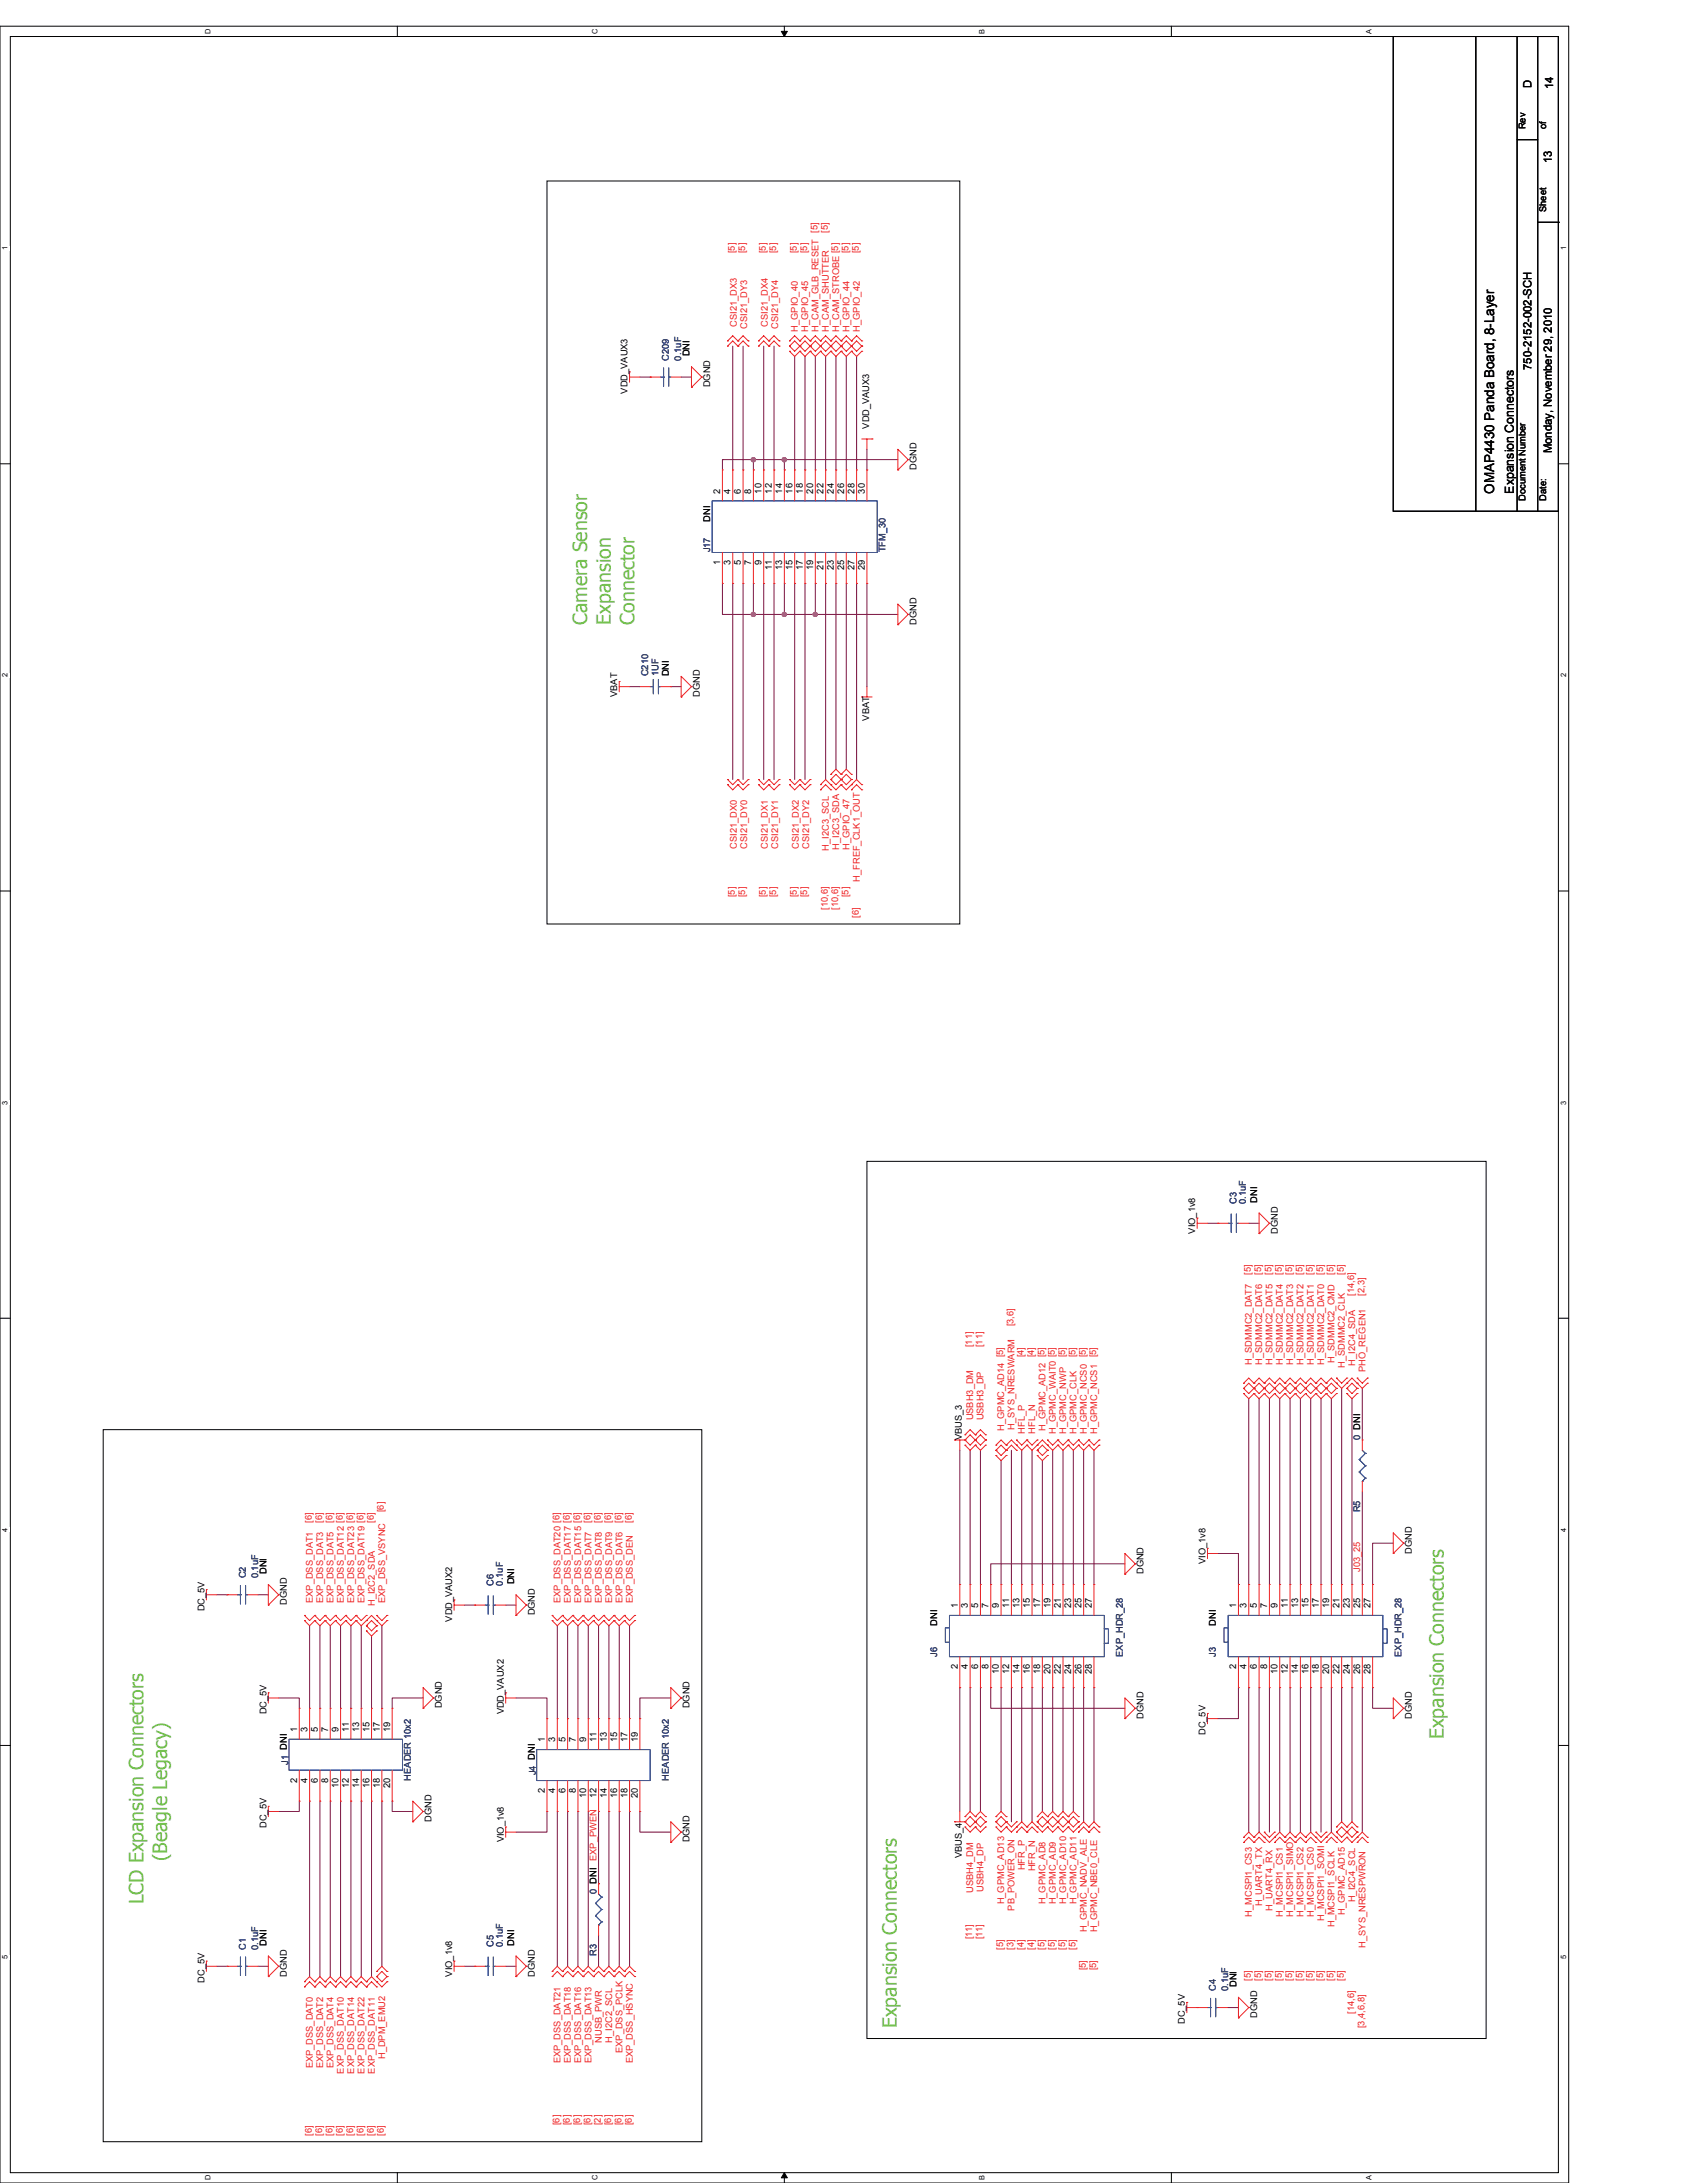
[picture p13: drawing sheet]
<svg xmlns="http://www.w3.org/2000/svg" width="216mm" height="279mm" viewBox="0 0 216 279" stroke-linecap="round" stroke-linejoin="round" font-family="sans-serif">
<defs><g id="words">
<g font-size="2.5" fill="#6cbd45">
<text x="75.2" y="80" transform="rotate(-90 75.2 80)">Camera Sensor</text>
<text x="78.2" y="80" transform="rotate(-90 78.2 80)">Expansion</text>
<text x="81.2" y="80" transform="rotate(-90 81.2 80)">Connector</text>
<text x="184.8" y="222.6" transform="rotate(-90 184.8 222.6)">Expansion Connectors</text>
<text x="21.4" y="238.2" transform="rotate(-90 21.4 238.2)">(Beagle Legacy)</text>
<text x="18.4" y="243.7" transform="rotate(-90 18.4 243.7)">LCD Expansion Connectors</text>
<text x="114.8" y="259.6" transform="rotate(-90 114.8 259.6)">Expansion Connectors</text>
</g>
<text font-size="1.7" x="191.2" y="63.2" transform="rotate(-90 191.2 63.2)">OMAP4430 Panda Board, 8-Layer</text>
<text font-size="1.6" x="193.7" y="63.2" transform="rotate(-90 193.7 63.2)">Expansion Connectors</text>
<g font-size="1.4">
<text x="196" y="11.3" transform="rotate(-90 196 11.3)">D</text>
<text x="198.8" y="11.4" transform="rotate(-90 198.8 11.4)">14</text>
<text x="198.6" y="20.9" transform="rotate(-90 198.6 20.9)">13</text>
<text x="196" y="47.3" transform="rotate(-90 196 47.3)">750-2152-002-SCH</text>
<text x="198.6" y="58" transform="rotate(-90 198.6 58)">Monday, November 29, 2010</text>
</g>
<g font-size="1.2">
<text x="195.2" y="16.6" transform="rotate(-90 195.2 16.6)">Rev</text>
<text x="197.9" y="16.6" transform="rotate(-90 197.9 16.6)">of</text>
<text x="197.9" y="27.1" transform="rotate(-90 197.9 27.1)">Sheet</text>
<text x="88.2" y="45.6" transform="rotate(-90 88.2 45.6)">DNI</text>
<text x="80.3" y="50.4" transform="rotate(-90 80.3 50.4)">VDD_VAUX3</text>
<text x="90.9" y="49.6" transform="rotate(-90 90.9 49.6)">DGND</text>
<text x="111.2" y="54.9" transform="rotate(-90 111.2 54.9)">VDD_VAUX3</text>
<text x="92.2" y="63.2" transform="rotate(-90 92.2 63.2)">2</text>
<text x="93.5" y="63.2" transform="rotate(-90 93.5 63.2)">4</text>
<text x="94.8" y="63.2" transform="rotate(-90 94.8 63.2)">6</text>
<text x="96.1" y="63.2" transform="rotate(-90 96.1 63.2)">8</text>
<text x="97.5" y="63.2" transform="rotate(-90 97.5 63.2)">10</text>
<text x="98.8" y="63.2" transform="rotate(-90 98.8 63.2)">12</text>
<text x="100.1" y="63.2" transform="rotate(-90 100.1 63.2)">14</text>
<text x="101.4" y="63.2" transform="rotate(-90 101.4 63.2)">16</text>
<text x="102.7" y="63.2" transform="rotate(-90 102.7 63.2)">18</text>
<text x="104.1" y="63.2" transform="rotate(-90 104.1 63.2)">20</text>
<text x="105.4" y="63.2" transform="rotate(-90 105.4 63.2)">22</text>
<text x="106.7" y="63.2" transform="rotate(-90 106.7 63.2)">24</text>
<text x="108" y="63.2" transform="rotate(-90 108 63.2)">26</text>
<text x="109.4" y="63.2" transform="rotate(-90 109.4 63.2)">28</text>
<text x="110.7" y="63.2" transform="rotate(-90 110.7 63.2)">30</text>
<text x="117.3" y="60.1" transform="rotate(-90 117.3 60.1)">DGND</text>
<text x="195.2" y="64.1" transform="rotate(-90 195.2 64.1)">Document Number</text>
<text x="197.9" y="64.1" transform="rotate(-90 197.9 64.1)">Date:</text>
<text x="90.9" y="66.8" transform="rotate(-90 90.9 66.8)">DNI</text>
<text x="92.2" y="72.3" transform="rotate(-90 92.2 72.3)">1</text>
<text x="93.5" y="72.3" transform="rotate(-90 93.5 72.3)">3</text>
<text x="94.8" y="72.3" transform="rotate(-90 94.8 72.3)">5</text>
<text x="96.1" y="72.3" transform="rotate(-90 96.1 72.3)">7</text>
<text x="97.5" y="72.3" transform="rotate(-90 97.5 72.3)">9</text>
<text x="98.8" y="73" transform="rotate(-90 98.8 73)">11</text>
<text x="100.1" y="73" transform="rotate(-90 100.1 73)">13</text>
<text x="101.4" y="73" transform="rotate(-90 101.4 73)">15</text>
<text x="102.7" y="73" transform="rotate(-90 102.7 73)">17</text>
<text x="104.1" y="73" transform="rotate(-90 104.1 73)">19</text>
<text x="105.4" y="73" transform="rotate(-90 105.4 73)">21</text>
<text x="106.7" y="73" transform="rotate(-90 106.7 73)">23</text>
<text x="108" y="73" transform="rotate(-90 108 73)">25</text>
<text x="109.4" y="73" transform="rotate(-90 109.4 73)">27</text>
<text x="110.7" y="73" transform="rotate(-90 110.7 73)">29</text>
<text x="117.3" y="80" transform="rotate(-90 117.3 80)">DGND</text>
<text x="79" y="89.2" transform="rotate(-90 79 89.2)">VBAT</text>
<text x="85.6" y="86.6" transform="rotate(-90 85.6 86.6)">DNI</text>
<text x="89.6" y="89.2" transform="rotate(-90 89.6 89.2)">DGND</text>
<text x="111.2" y="92.2" transform="rotate(-90 111.2 92.2)">VBAT</text>
<text x="160.9" y="153.9" transform="rotate(-90 160.9 153.9)">DNI</text>
<text x="153" y="157.9" transform="rotate(-90 153 157.9)">VIO_1v8</text>
<text x="163.5" y="157.9" transform="rotate(-90 163.5 157.9)">DGND</text>
<text x="123.1" y="184.3" transform="rotate(-90 123.1 184.3)">VBUS_3</text>
<text x="34.1" y="201.5" transform="rotate(-90 34.1 201.5)">DNI</text>
<text x="65.8" y="202.8" transform="rotate(-90 65.8 202.8)">DNI</text>
<text x="146.4" y="201.5" transform="rotate(-90 146.4 201.5)">DGND</text>
<text x="154.3" y="200.2" transform="rotate(-90 154.3 200.2)">VIO_1v8</text>
<text x="180.7" y="198.8" transform="rotate(-90 180.7 198.8)">DGND</text>
<text x="26.2" y="206.2" transform="rotate(-90 26.2 206.2)">DC_5V</text>
<text x="36.7" y="205.4" transform="rotate(-90 36.7 205.4)">DGND</text>
<text x="57.9" y="207.5" transform="rotate(-90 57.9 207.5)">VDD_VAUX2</text>
<text x="68.4" y="206.8" transform="rotate(-90 68.4 206.8)">DGND</text>
<text x="119.9" y="208.1" transform="rotate(-90 119.9 208.1)">DNI</text>
<text x="122.6" y="205.8" transform="rotate(-90 122.6 205.8)">1</text>
<text x="123.9" y="205.8" transform="rotate(-90 123.9 205.8)">3</text>
<text x="125.2" y="205.8" transform="rotate(-90 125.2 205.8)">5</text>
<text x="126.5" y="205.8" transform="rotate(-90 126.5 205.8)">7</text>
<text x="127.8" y="205.8" transform="rotate(-90 127.8 205.8)">9</text>
<text x="129.2" y="205.8" transform="rotate(-90 129.2 205.8)">11</text>
<text x="130.5" y="205.8" transform="rotate(-90 130.5 205.8)">13</text>
<text x="131.8" y="205.8" transform="rotate(-90 131.8 205.8)">15</text>
<text x="133.1" y="205.8" transform="rotate(-90 133.1 205.8)">17</text>
<text x="134.4" y="205.8" transform="rotate(-90 134.4 205.8)">19</text>
<text x="135.8" y="205.8" transform="rotate(-90 135.8 205.8)">21</text>
<text x="137.1" y="205.8" transform="rotate(-90 137.1 205.8)">23</text>
<text x="138.4" y="205.8" transform="rotate(-90 138.4 205.8)">25</text>
<text x="139.7" y="205.8" transform="rotate(-90 139.7 205.8)">27</text>
<text x="155.6" y="208.1" transform="rotate(-90 155.6 208.1)">DNI</text>
<text x="158.2" y="205.8" transform="rotate(-90 158.2 205.8)">1</text>
<text x="159.5" y="205.8" transform="rotate(-90 159.5 205.8)">3</text>
<text x="160.9" y="205.8" transform="rotate(-90 160.9 205.8)">5</text>
<text x="162.2" y="205.8" transform="rotate(-90 162.2 205.8)">7</text>
<text x="163.5" y="205.8" transform="rotate(-90 163.5 205.8)">9</text>
<text x="164.8" y="205.8" transform="rotate(-90 164.8 205.8)">11</text>
<text x="166.1" y="205.8" transform="rotate(-90 166.1 205.8)">13</text>
<text x="167.5" y="205.8" transform="rotate(-90 167.5 205.8)">15</text>
<text x="168.8" y="205.8" transform="rotate(-90 168.8 205.8)">17</text>
<text x="170.1" y="205.8" transform="rotate(-90 170.1 205.8)">19</text>
<text x="171.4" y="205.8" transform="rotate(-90 171.4 205.8)">21</text>
<text x="172.8" y="205.8" transform="rotate(-90 172.8 205.8)">23</text>
<text x="174.1" y="205.8" transform="rotate(-90 174.1 205.8)">25</text>
<text x="175.4" y="205.8" transform="rotate(-90 175.4 205.8)">27</text>
<text x="122.6" y="213.6" transform="rotate(-90 122.6 213.6)">2</text>
<text x="123.9" y="213.6" transform="rotate(-90 123.9 213.6)">4</text>
<text x="125.2" y="213.6" transform="rotate(-90 125.2 213.6)">6</text>
<text x="126.5" y="213.6" transform="rotate(-90 126.5 213.6)">8</text>
<text x="127.8" y="214.3" transform="rotate(-90 127.8 214.3)">10</text>
<text x="129.2" y="214.3" transform="rotate(-90 129.2 214.3)">12</text>
<text x="130.5" y="214.3" transform="rotate(-90 130.5 214.3)">14</text>
<text x="131.8" y="214.3" transform="rotate(-90 131.8 214.3)">16</text>
<text x="133.1" y="214.3" transform="rotate(-90 133.1 214.3)">18</text>
<text x="134.4" y="214.3" transform="rotate(-90 134.4 214.3)">20</text>
<text x="135.8" y="214.3" transform="rotate(-90 135.8 214.3)">22</text>
<text x="137.1" y="214.3" transform="rotate(-90 137.1 214.3)">24</text>
<text x="138.4" y="214.3" transform="rotate(-90 138.4 214.3)">26</text>
<text x="139.7" y="214.3" transform="rotate(-90 139.7 214.3)">28</text>
<text x="158.2" y="213.6" transform="rotate(-90 158.2 213.6)">2</text>
<text x="159.5" y="213.6" transform="rotate(-90 159.5 213.6)">4</text>
<text x="160.9" y="213.6" transform="rotate(-90 160.9 213.6)">6</text>
<text x="162.2" y="213.6" transform="rotate(-90 162.2 213.6)">8</text>
<text x="163.5" y="214.3" transform="rotate(-90 163.5 214.3)">10</text>
<text x="164.8" y="214.3" transform="rotate(-90 164.8 214.3)">12</text>
<text x="166.1" y="214.3" transform="rotate(-90 166.1 214.3)">14</text>
<text x="167.5" y="214.3" transform="rotate(-90 167.5 214.3)">16</text>
<text x="168.8" y="214.3" transform="rotate(-90 168.8 214.3)">18</text>
<text x="170.1" y="214.3" transform="rotate(-90 170.1 214.3)">20</text>
<text x="171.4" y="214.3" transform="rotate(-90 171.4 214.3)">22</text>
<text x="172.8" y="214.3" transform="rotate(-90 172.8 214.3)">24</text>
<text x="174.1" y="214.3" transform="rotate(-90 174.1 214.3)">26</text>
<text x="175.4" y="214.3" transform="rotate(-90 175.4 214.3)">28</text>
<text x="34.1" y="219.4" transform="rotate(-90 34.1 219.4)">DC_5V</text>
<text x="38" y="221.7" transform="rotate(-90 38 221.7)">1</text>
<text x="39.4" y="221.7" transform="rotate(-90 39.4 221.7)">3</text>
<text x="40.7" y="221.7" transform="rotate(-90 40.7 221.7)">5</text>
<text x="42" y="221.7" transform="rotate(-90 42 221.7)">7</text>
<text x="43.3" y="221.7" transform="rotate(-90 43.3 221.7)">9</text>
<text x="44.6" y="221.7" transform="rotate(-90 44.6 221.7)">11</text>
<text x="46" y="221.7" transform="rotate(-90 46 221.7)">13</text>
<text x="47.3" y="221.7" transform="rotate(-90 47.3 221.7)">15</text>
<text x="48.6" y="221.7" transform="rotate(-90 48.6 221.7)">17</text>
<text x="49.9" y="221.7" transform="rotate(-90 49.9 221.7)">19</text>
<text x="56.5" y="218.6" transform="rotate(-90 56.5 218.6)">DGND</text>
<text x="64.5" y="219.4" transform="rotate(-90 64.5 219.4)">VDD_VAUX2</text>
<text x="88.2" y="218.6" transform="rotate(-90 88.2 218.6)">DGND</text>
<text x="146.4" y="220" transform="rotate(-90 146.4 220)">DGND</text>
<text x="180.7" y="220" transform="rotate(-90 180.7 220)">DGND</text>
<text x="69.7" y="223" transform="rotate(-90 69.7 223)">1</text>
<text x="71.1" y="223" transform="rotate(-90 71.1 223)">3</text>
<text x="72.4" y="223" transform="rotate(-90 72.4 223)">5</text>
<text x="73.7" y="223" transform="rotate(-90 73.7 223)">7</text>
<text x="75" y="223" transform="rotate(-90 75 223)">9</text>
<text x="76.3" y="223" transform="rotate(-90 76.3 223)">11</text>
<text x="77.7" y="223" transform="rotate(-90 77.7 223)">13</text>
<text x="79" y="223" transform="rotate(-90 79 223)">15</text>
<text x="80.3" y="223" transform="rotate(-90 80.3 223)">17</text>
<text x="81.6" y="223" transform="rotate(-90 81.6 223)">19</text>
<text x="154.3" y="222.1" transform="rotate(-90 154.3 222.1)">DC_5V</text>
<text x="34.1" y="234" transform="rotate(-90 34.1 234)">DC_5V</text>
<text x="38" y="228.2" transform="rotate(-90 38 228.2)">2</text>
<text x="39.4" y="228.2" transform="rotate(-90 39.4 228.2)">4</text>
<text x="40.7" y="228.2" transform="rotate(-90 40.7 228.2)">6</text>
<text x="42" y="228.2" transform="rotate(-90 42 228.2)">8</text>
<text x="43.3" y="228.8" transform="rotate(-90 43.3 228.8)">10</text>
<text x="44.6" y="228.8" transform="rotate(-90 44.6 228.8)">12</text>
<text x="46" y="228.8" transform="rotate(-90 46 228.8)">14</text>
<text x="47.3" y="228.8" transform="rotate(-90 47.3 228.8)">16</text>
<text x="48.6" y="228.8" transform="rotate(-90 48.6 228.8)">18</text>
<text x="49.9" y="228.8" transform="rotate(-90 49.9 228.8)">20</text>
<text x="55.2" y="233.2" transform="rotate(-90 55.2 233.2)">DGND</text>
<text x="69.7" y="229.5" transform="rotate(-90 69.7 229.5)">2</text>
<text x="71.1" y="229.5" transform="rotate(-90 71.1 229.5)">4</text>
<text x="72.4" y="229.5" transform="rotate(-90 72.4 229.5)">6</text>
<text x="73.7" y="229.5" transform="rotate(-90 73.7 229.5)">8</text>
<text x="75" y="230.1" transform="rotate(-90 75 230.1)">10</text>
<text x="76.3" y="230.1" transform="rotate(-90 76.3 230.1)">12</text>
<text x="77.7" y="230.1" transform="rotate(-90 77.7 230.1)">14</text>
<text x="79" y="230.1" transform="rotate(-90 79 230.1)">16</text>
<text x="80.3" y="230.1" transform="rotate(-90 80.3 230.1)">18</text>
<text x="81.6" y="230.1" transform="rotate(-90 81.6 230.1)">20</text>
<text x="64.5" y="235.8" transform="rotate(-90 64.5 235.8)">VIO_1v8</text>
<text x="88.2" y="235.8" transform="rotate(-90 88.2 235.8)">DGND</text>
<text x="123.1" y="237.8" transform="rotate(-90 123.1 237.8)">VBUS_4</text>
<text x="34.1" y="249" transform="rotate(-90 34.1 249)">DNI</text>
<text x="65.8" y="249" transform="rotate(-90 65.8 249)">DNI</text>
<text x="26.2" y="253.8" transform="rotate(-90 26.2 253.8)">DC_5V</text>
<text x="36.7" y="253" transform="rotate(-90 36.7 253)">DGND</text>
<text x="57.9" y="253" transform="rotate(-90 57.9 253)">VIO_1v8</text>
<text x="68.4" y="253" transform="rotate(-90 68.4 253)">DGND</text>
<text x="158.2" y="254.3" transform="rotate(-90 158.2 254.3)">DNI</text>
<text x="151.6" y="259.1" transform="rotate(-90 151.6 259.1)">DC_5V</text>
<text x="160.9" y="258.3" transform="rotate(-90 160.9 258.3)">DGND</text>
</g>
<g font-size="1.2" fill="#ee2123">
<text x="104.6" y="29.8" transform="rotate(-90 104.6 29.8)">[5]</text>
<text x="105.9" y="29.8" transform="rotate(-90 105.9 29.8)">[5]</text>
<text x="94" y="32.4" transform="rotate(-90 94 32.4)">[5]</text>
<text x="95.4" y="32.4" transform="rotate(-90 95.4 32.4)">[5]</text>
<text x="98" y="32.4" transform="rotate(-90 98 32.4)">[5]</text>
<text x="99.3" y="32.4" transform="rotate(-90 99.3 32.4)">[5]</text>
<text x="102" y="32.4" transform="rotate(-90 102 32.4)">[5]</text>
<text x="103.3" y="32.4" transform="rotate(-90 103.3 32.4)">[5]</text>
<text x="108.6" y="32.4" transform="rotate(-90 108.6 32.4)">[5]</text>
<text x="109.9" y="32.4" transform="rotate(-90 109.9 32.4)">[5]</text>
<text x="94.3" y="41.8" transform="rotate(-90 94.3 41.8)">CSI21_DX3</text>
<text x="98.3" y="41.8" transform="rotate(-90 98.3 41.8)">CSI21_DX4</text>
<text x="95.6" y="42" transform="rotate(-90 95.6 42)">CSI21_DY3</text>
<text x="99.6" y="42" transform="rotate(-90 99.6 42)">CSI21_DY4</text>
<text x="102.1" y="42.4" transform="rotate(-90 102.1 42.4)">H_GPIO_40</text>
<text x="103.4" y="42.4" transform="rotate(-90 103.4 42.4)">H_GPIO_45</text>
<text x="104.7" y="42.4" transform="rotate(-90 104.7 42.4)">H_CAM_GLB_RESET</text>
<text x="106.1" y="42.4" transform="rotate(-90 106.1 42.4)">H_CAM_SHUTTER</text>
<text x="107.4" y="42.4" transform="rotate(-90 107.4 42.4)">H_CAM_STROBE [5]</text>
<text x="108.7" y="42.4" transform="rotate(-90 108.7 42.4)">H_GPIO_44</text>
<text x="110" y="42.4" transform="rotate(-90 110 42.4)">H_GPIO_42</text>
<text x="94.3" y="108.6" transform="rotate(-90 94.3 108.6)">CSI21_DX0</text>
<text x="95.6" y="108.6" transform="rotate(-90 95.6 108.6)">CSI21_DY0</text>
<text x="98.3" y="108.6" transform="rotate(-90 98.3 108.6)">CSI21_DX1</text>
<text x="99.6" y="108.6" transform="rotate(-90 99.6 108.6)">CSI21_DY1</text>
<text x="102.2" y="108.6" transform="rotate(-90 102.2 108.6)">CSI21_DX2</text>
<text x="103.6" y="108.6" transform="rotate(-90 103.6 108.6)">CSI21_DY2</text>
<text x="106.1" y="108.9" transform="rotate(-90 106.1 108.9)">H_I2C3_SCL</text>
<text x="107.4" y="108.8" transform="rotate(-90 107.4 108.8)">H_I2C3_SDA</text>
<text x="108.7" y="108.8" transform="rotate(-90 108.7 108.8)">H_GPIO_47</text>
<text x="110" y="112.8" transform="rotate(-90 110 112.8)">H_FREF_CLK1_OUT</text>
<text x="94" y="114.8" transform="rotate(-90 94 114.8)">[5]</text>
<text x="95.4" y="114.8" transform="rotate(-90 95.4 114.8)">[5]</text>
<text x="98" y="114.8" transform="rotate(-90 98 114.8)">[5]</text>
<text x="99.3" y="114.8" transform="rotate(-90 99.3 114.8)">[5]</text>
<text x="102" y="114.8" transform="rotate(-90 102 114.8)">[5]</text>
<text x="103.3" y="114.8" transform="rotate(-90 103.3 114.8)">[5]</text>
<text x="105.9" y="116.4" transform="rotate(-90 105.9 116.4)">[10,6]</text>
<text x="107.3" y="116.4" transform="rotate(-90 107.3 116.4)">[10,6]</text>
<text x="108.6" y="114.8" transform="rotate(-90 108.6 114.8)">[5]</text>
<text x="109.9" y="117.5" transform="rotate(-90 109.9 117.5)">[6]</text>
<text x="160.1" y="163.2" transform="rotate(-90 160.1 163.2)">[5]</text>
<text x="161.4" y="163.2" transform="rotate(-90 161.4 163.2)">[5]</text>
<text x="162.7" y="163.2" transform="rotate(-90 162.7 163.2)">[5]</text>
<text x="164.1" y="163.2" transform="rotate(-90 164.1 163.2)">[5]</text>
<text x="165.4" y="163.2" transform="rotate(-90 165.4 163.2)">[5]</text>
<text x="166.7" y="163.2" transform="rotate(-90 166.7 163.2)">[5]</text>
<text x="168" y="163.2" transform="rotate(-90 168 163.2)">[5]</text>
<text x="169.3" y="163.2" transform="rotate(-90 169.3 163.2)">[5]</text>
<text x="170.7" y="163.2" transform="rotate(-90 170.7 163.2)">[5]</text>
<text x="172" y="163.2" transform="rotate(-90 172 163.2)">[5]</text>
<text x="173.3" y="165.8" transform="rotate(-90 173.3 165.8)">[14,6]</text>
<text x="174.6" y="165.8" transform="rotate(-90 174.6 165.8)">[2,3]</text>
<text x="124.4" y="172.4" transform="rotate(-90 124.4 172.4)">[11]</text>
<text x="125.7" y="172.4" transform="rotate(-90 125.7 172.4)">[11]</text>
<text x="129.7" y="169.8" transform="rotate(-90 129.7 169.8)">[3,6]</text>
<text x="131" y="173.7" transform="rotate(-90 131 173.7)">[4]</text>
<text x="132.4" y="173.7" transform="rotate(-90 132.4 173.7)">[4]</text>
<text x="136.3" y="173.7" transform="rotate(-90 136.3 173.7)">[5]</text>
<text x="137.6" y="173.7" transform="rotate(-90 137.6 173.7)">[5]</text>
<text x="139" y="173.7" transform="rotate(-90 139 173.7)">[5]</text>
<text x="140.3" y="173.7" transform="rotate(-90 140.3 173.7)">[5]</text>
<text x="160.2" y="174.7" transform="rotate(-90 160.2 174.7)">H_SDMMC2_DAT7</text>
<text x="161.5" y="174.7" transform="rotate(-90 161.5 174.7)">H_SDMMC2_DAT6</text>
<text x="162.9" y="174.7" transform="rotate(-90 162.9 174.7)">H_SDMMC2_DAT5</text>
<text x="164.2" y="174.7" transform="rotate(-90 164.2 174.7)">H_SDMMC2_DAT4</text>
<text x="165.5" y="174.7" transform="rotate(-90 165.5 174.7)">H_SDMMC2_DAT3</text>
<text x="166.8" y="174.7" transform="rotate(-90 166.8 174.7)">H_SDMMC2_DAT2</text>
<text x="168.1" y="174.7" transform="rotate(-90 168.1 174.7)">H_SDMMC2_DAT1</text>
<text x="169.5" y="174.7" transform="rotate(-90 169.5 174.7)">H_SDMMC2_DAT0</text>
<text x="170.8" y="174.4" transform="rotate(-90 170.8 174.4)">H_SDMMC2_CMD</text>
<text x="172.1" y="175.1" transform="rotate(-90 172.1 175.1)">H_SDMMC2_CLK</text>
<text x="173.4" y="174.8" transform="rotate(-90 173.4 174.8)">H_I2C4_SDA</text>
<text x="174.8" y="175.6" transform="rotate(-90 174.8 175.6)">PHO_REGEN1</text>
<text x="124.6" y="181.8" transform="rotate(-90 124.6 181.8)">USBH3_DM</text>
<text x="125.9" y="181.8" transform="rotate(-90 125.9 181.8)">USBH3_DP</text>
<text x="128.5" y="183.1" transform="rotate(-90 128.5 183.1)">H_GPMC_AD14 [5]</text>
<text x="129.8" y="183" transform="rotate(-90 129.8 183)">H_SYS_NRESWARM</text>
<text x="131.2" y="183.5" transform="rotate(-90 131.2 183.5)">HFL_P</text>
<text x="132.5" y="183.5" transform="rotate(-90 132.5 183.5)">HFL_N</text>
<text x="133.8" y="183.1" transform="rotate(-90 133.8 183.1)">H_GPMC_AD12 [5]</text>
<text x="135.1" y="183.5" transform="rotate(-90 135.1 183.5)">H_GPMC_WAIT0 [5]</text>
<text x="136.4" y="183.5" transform="rotate(-90 136.4 183.5)">H_GPMC_NWP</text>
<text x="137.8" y="183.5" transform="rotate(-90 137.8 183.5)">H_GPMC_CLK</text>
<text x="139.1" y="183.5" transform="rotate(-90 139.1 183.5)">H_GPMC_NCS0</text>
<text x="140.4" y="183.5" transform="rotate(-90 140.4 183.5)">H_GPMC_NCS1</text>
<text x="39.9" y="194.9" transform="rotate(-90 39.9 194.9)">[6]</text>
<text x="41.2" y="194.9" transform="rotate(-90 41.2 194.9)">[6]</text>
<text x="42.5" y="194.9" transform="rotate(-90 42.5 194.9)">[6]</text>
<text x="47.8" y="194.9" transform="rotate(-90 47.8 194.9)">[6]</text>
<text x="49.1" y="193.5" transform="rotate(-90 49.1 193.5)">[6]</text>
<text x="75.6" y="194.9" transform="rotate(-90 75.6 194.9)">[6]</text>
<text x="76.9" y="194.9" transform="rotate(-90 76.9 194.9)">[6]</text>
<text x="78.2" y="194.9" transform="rotate(-90 78.2 194.9)">[6]</text>
<text x="79.5" y="194.9" transform="rotate(-90 79.5 194.9)">[6]</text>
<text x="80.8" y="194.9" transform="rotate(-90 80.8 194.9)">[6]</text>
<text x="174.1" y="201.2" transform="rotate(-90 174.1 201.2)">J03_25</text>
<text x="40" y="205.2" transform="rotate(-90 40 205.2)">EXP_DSS_DAT1</text>
<text x="41.4" y="205.2" transform="rotate(-90 41.4 205.2)">EXP_DSS_DAT3</text>
<text x="42.7" y="205.2" transform="rotate(-90 42.7 205.2)">EXP_DSS_DAT5</text>
<text x="44" y="205.2" transform="rotate(-90 44 205.2)">EXP_DSS_DAT12 [6]</text>
<text x="45.3" y="205.2" transform="rotate(-90 45.3 205.2)">EXP_DSS_DAT23 [6]</text>
<text x="46.6" y="205.2" transform="rotate(-90 46.6 205.2)">EXP_DSS_DAT19 [6]</text>
<text x="48" y="205.6" transform="rotate(-90 48 205.6)">H_I2C2_SDA</text>
<text x="49.3" y="205.2" transform="rotate(-90 49.3 205.2)">EXP_DSS_VSYNC</text>
<text x="71.7" y="205.2" transform="rotate(-90 71.7 205.2)">EXP_DSS_DAT20 [6]</text>
<text x="73.1" y="205.2" transform="rotate(-90 73.1 205.2)">EXP_DSS_DAT17 [6]</text>
<text x="74.4" y="205.2" transform="rotate(-90 74.4 205.2)">EXP_DSS_DAT15 [6]</text>
<text x="75.7" y="205.2" transform="rotate(-90 75.7 205.2)">EXP_DSS_DAT7</text>
<text x="77" y="205.2" transform="rotate(-90 77 205.2)">EXP_DSS_DAT8</text>
<text x="78.3" y="205.2" transform="rotate(-90 78.3 205.2)">EXP_DSS_DAT9</text>
<text x="79.7" y="205.2" transform="rotate(-90 79.7 205.2)">EXP_DSS_DAT6</text>
<text x="81" y="205.2" transform="rotate(-90 81 205.2)">EXP_DSS_DEN</text>
<text x="76.3" y="238.2" transform="rotate(-90 76.3 238.2)">EXP_PWEN</text>
<text x="131.2" y="239.4" transform="rotate(-90 131.2 239.4)">HFR_P</text>
<text x="132.5" y="239.5" transform="rotate(-90 132.5 239.5)">HFR_N</text>
<text x="124.6" y="242.3" transform="rotate(-90 124.6 242.3)">USBH4_DM</text>
<text x="125.9" y="242.2" transform="rotate(-90 125.9 242.2)">USBH4_DP</text>
<text x="128.5" y="243.7" transform="rotate(-90 128.5 243.7)">H_GPMC_AD13</text>
<text x="129.8" y="244.5" transform="rotate(-90 129.8 244.5)">PB_POWER_ON</text>
<text x="133.8" y="243.7" transform="rotate(-90 133.8 243.7)">H_GPMC_AD8</text>
<text x="135.1" y="243.7" transform="rotate(-90 135.1 243.7)">H_GPMC_AD9</text>
<text x="136.4" y="243.7" transform="rotate(-90 136.4 243.7)">H_GPMC_AD10</text>
<text x="137.8" y="243.7" transform="rotate(-90 137.8 243.7)">H_GPMC_AD11</text>
<text x="160.2" y="245.3" transform="rotate(-90 160.2 245.3)">H_MCSPI1_CS3</text>
<text x="161.5" y="244" transform="rotate(-90 161.5 244)">H_UART4_TX</text>
<text x="162.9" y="244.5" transform="rotate(-90 162.9 244.5)">H_UART4_RX</text>
<text x="164.2" y="245.3" transform="rotate(-90 164.2 245.3)">H_MCSPI1_CS1</text>
<text x="165.5" y="245.3" transform="rotate(-90 165.5 245.3)">H_MCSPI1_SIMO</text>
<text x="166.8" y="245.3" transform="rotate(-90 166.8 245.3)">H_MCSPI1_CS2</text>
<text x="168.1" y="245.3" transform="rotate(-90 168.1 245.3)">H_MCSPI1_CS0</text>
<text x="169.5" y="245.9" transform="rotate(-90 169.5 245.9)">H_MCSPI1_SOMI</text>
<text x="172.1" y="245.1" transform="rotate(-90 172.1 245.1)">H_GPMC_AD15</text>
<text x="173.4" y="243.5" transform="rotate(-90 173.4 243.5)">H_I2C4_SCL</text>
<text x="124.4" y="248.2" transform="rotate(-90 124.4 248.2)">[11]</text>
<text x="125.7" y="248.2" transform="rotate(-90 125.7 248.2)">[11]</text>
<text x="128.4" y="249.5" transform="rotate(-90 128.4 249.5)">[5]</text>
<text x="129.7" y="249.5" transform="rotate(-90 129.7 249.5)">[3]</text>
<text x="131" y="249.5" transform="rotate(-90 131 249.5)">[4]</text>
<text x="132.4" y="249.5" transform="rotate(-90 132.4 249.5)">[4]</text>
<text x="133.7" y="249.5" transform="rotate(-90 133.7 249.5)">[5]</text>
<text x="135" y="249.5" transform="rotate(-90 135 249.5)">[5]</text>
<text x="136.3" y="249.5" transform="rotate(-90 136.3 249.5)">[5]</text>
<text x="137.6" y="249.5" transform="rotate(-90 137.6 249.5)">[5]</text>
<text x="139.1" y="247.3" transform="rotate(-90 139.1 247.3)">H_GPMC_NADV_ALE</text>
<text x="140.4" y="247.3" transform="rotate(-90 140.4 247.3)">H_GPMC_NBE0_CLE</text>
<text x="170.8" y="246.6" transform="rotate(-90 170.8 246.6)">H_MCSPI1_SCLK</text>
<text x="174.8" y="249.3" transform="rotate(-90 174.8 249.3)">H_SYS_NRESPWRON</text>
<text x="139" y="252.2" transform="rotate(-90 139 252.2)">[5]</text>
<text x="140.3" y="252.2" transform="rotate(-90 140.3 252.2)">[5]</text>
<text x="160.1" y="253.5" transform="rotate(-90 160.1 253.5)">[5]</text>
<text x="161.4" y="253.5" transform="rotate(-90 161.4 253.5)">[5]</text>
<text x="162.7" y="253.5" transform="rotate(-90 162.7 253.5)">[5]</text>
<text x="164.1" y="253.5" transform="rotate(-90 164.1 253.5)">[5]</text>
<text x="165.4" y="253.5" transform="rotate(-90 165.4 253.5)">[5]</text>
<text x="166.7" y="253.5" transform="rotate(-90 166.7 253.5)">[5]</text>
<text x="168" y="253.5" transform="rotate(-90 168 253.5)">[5]</text>
<text x="169.3" y="253.5" transform="rotate(-90 169.3 253.5)">[5]</text>
<text x="170.7" y="253.5" transform="rotate(-90 170.7 253.5)">[5]</text>
<text x="172" y="253.5" transform="rotate(-90 172 253.5)">[5]</text>
<text x="173.3" y="257.7" transform="rotate(-90 173.3 257.7)">[14,6]</text>
<text x="49.3" y="263.6" transform="rotate(-90 49.3 263.6)">H_DPM_EMU2</text>
<text x="77" y="261.4" transform="rotate(-90 77 261.4)">NUSB_PWR</text>
<text x="78.3" y="261.4" transform="rotate(-90 78.3 261.4)">H_I2C2_SCL</text>
<text x="79.7" y="262.8" transform="rotate(-90 79.7 262.8)">EXP_DSS_PCLK</text>
<text x="174.6" y="259.6" transform="rotate(-90 174.6 259.6)">[3,4,6,8]</text>
<text x="40" y="264.7" transform="rotate(-90 40 264.7)">EXP_DSS_DAT0</text>
<text x="41.4" y="264.7" transform="rotate(-90 41.4 264.7)">EXP_DSS_DAT2</text>
<text x="42.7" y="264.7" transform="rotate(-90 42.7 264.7)">EXP_DSS_DAT4</text>
<text x="44" y="265.4" transform="rotate(-90 44 265.4)">EXP_DSS_DAT10</text>
<text x="45.3" y="265.4" transform="rotate(-90 45.3 265.4)">EXP_DSS_DAT14</text>
<text x="46.6" y="265.4" transform="rotate(-90 46.6 265.4)">EXP_DSS_DAT22</text>
<text x="48" y="265.4" transform="rotate(-90 48 265.4)">EXP_DSS_DAT11</text>
<text x="71.7" y="264.1" transform="rotate(-90 71.7 264.1)">EXP_DSS_DAT21</text>
<text x="73.1" y="264.1" transform="rotate(-90 73.1 264.1)">EXP_DSS_DAT18</text>
<text x="74.4" y="264.1" transform="rotate(-90 74.4 264.1)">EXP_DSS_DAT16</text>
<text x="75.7" y="264.1" transform="rotate(-90 75.7 264.1)">EXP_DSS_DAT13</text>
<text x="81" y="264.1" transform="rotate(-90 81 264.1)">EXP_DSS_HSYNC</text>
<text x="39.9" y="273.3" transform="rotate(-90 39.9 273.3)">[6]</text>
<text x="41.2" y="273.3" transform="rotate(-90 41.2 273.3)">[6]</text>
<text x="42.5" y="273.3" transform="rotate(-90 42.5 273.3)">[6]</text>
<text x="43.9" y="273.3" transform="rotate(-90 43.9 273.3)">[6]</text>
<text x="45.2" y="273.3" transform="rotate(-90 45.2 273.3)">[6]</text>
<text x="46.5" y="273.3" transform="rotate(-90 46.5 273.3)">[6]</text>
<text x="47.8" y="273.3" transform="rotate(-90 47.8 273.3)">[6]</text>
<text x="49.1" y="273.3" transform="rotate(-90 49.1 273.3)">[6]</text>
<text x="71.6" y="272" transform="rotate(-90 71.6 272)">[6]</text>
<text x="72.9" y="272" transform="rotate(-90 72.9 272)">[6]</text>
<text x="74.2" y="272" transform="rotate(-90 74.2 272)">[6]</text>
<text x="75.6" y="272" transform="rotate(-90 75.6 272)">[6]</text>
<text x="76.9" y="272" transform="rotate(-90 76.9 272)">[2]</text>
<text x="78.2" y="272" transform="rotate(-90 78.2 272)">[6]</text>
<text x="79.5" y="272" transform="rotate(-90 79.5 272)">[6]</text>
<text x="80.8" y="272" transform="rotate(-90 80.8 272)">[6]</text>
</g>
<g font-size="1.2" fill="#25266d">
<text x="85.6" y="46.1" transform="rotate(-90 85.6 46.1)">C209</text>
<text x="87.2" y="46.1" transform="rotate(-90 87.2 46.1)">0.1uF</text>
<text x="90.9" y="70.7" transform="rotate(-90 90.9 70.7)">J17</text>
<text x="113.3" y="70.7" transform="rotate(-90 113.3 70.7)">TFM_30</text>
<text x="83" y="86.6" transform="rotate(-90 83 86.6)">C210</text>
<text x="84.3" y="86.6" transform="rotate(-90 84.3 86.6)">1UF</text>
<text x="158.2" y="154.1" transform="rotate(-90 158.2 154.1)">C3</text>
<text x="159.4" y="154.1" transform="rotate(-90 159.4 154.1)">0.1uF</text>
<text x="174.1" y="184.3" transform="rotate(-90 174.1 184.3)">0 DNI</text>
<text x="174.1" y="193.5" transform="rotate(-90 174.1 193.5)">R5</text>
<text x="31.4" y="202" transform="rotate(-90 31.4 202)">C2</text>
<text x="33" y="202" transform="rotate(-90 33 202)">0.1uF</text>
<text x="63.1" y="202.9" transform="rotate(-90 63.1 202.9)">C6</text>
<text x="64.3" y="202.9" transform="rotate(-90 64.3 202.9)">0.1uF</text>
<text x="119.9" y="212" transform="rotate(-90 119.9 212)">J6</text>
<text x="143.7" y="212" transform="rotate(-90 143.7 212)">EXP_HDR_28</text>
<text x="155.6" y="212" transform="rotate(-90 155.6 212)">J3</text>
<text x="179.4" y="212" transform="rotate(-90 179.4 212)">EXP_HDR_28</text>
<text x="36.9" y="225.9" transform="rotate(-90 36.9 225.9)">J1 DNI</text>
<text x="52.6" y="227.9" transform="rotate(-90 52.6 227.9)">HEADER 10x2</text>
<text x="68.6" y="227.2" transform="rotate(-90 68.6 227.2)">J4 DNI</text>
<text x="85.6" y="227.9" transform="rotate(-90 85.6 227.9)">HEADER 10x2</text>
<text x="76.4" y="242.4" transform="rotate(-90 76.4 242.4)">0 DNI</text>
<text x="31.4" y="249.5" transform="rotate(-90 31.4 249.5)">C1</text>
<text x="33" y="249.5" transform="rotate(-90 33 249.5)">0.1uF</text>
<text x="63.1" y="249.2" transform="rotate(-90 63.1 249.2)">C5</text>
<text x="64.3" y="249.2" transform="rotate(-90 64.3 249.2)">0.1uF</text>
<text x="76.4" y="250.3" transform="rotate(-90 76.4 250.3)">R3</text>
<text x="155.6" y="254.8" transform="rotate(-90 155.6 254.8)">C4</text>
<text x="157.2" y="254.8" transform="rotate(-90 157.2 254.8)">0.1uF</text>
</g>
<g font-size=".9">
<text x="26.9" y="4.3" transform="rotate(-90 26.9 4.3)">D</text>
<text x="76.5" y="4.3" transform="rotate(-90 76.5 4.3)">C</text>
<text x="126" y="4.3" transform="rotate(-90 126 4.3)">B</text>
<text x="175.5" y="4.3" transform="rotate(-90 175.5 4.3)">A</text>
<text x="1" y="32" transform="rotate(-90 1 32)">1</text>
<text x="200.4" y="32" transform="rotate(-90 200.4 32)">1</text>
<text x="1" y="86.7" transform="rotate(-90 1 86.7)">2</text>
<text x="200.4" y="86.7" transform="rotate(-90 200.4 86.7)">2</text>
<text x="1" y="141.4" transform="rotate(-90 1 141.4)">3</text>
<text x="200.4" y="141.4" transform="rotate(-90 200.4 141.4)">3</text>
<text x="1" y="196.1" transform="rotate(-90 1 196.1)">4</text>
<text x="200.4" y="196.1" transform="rotate(-90 200.4 196.1)">4</text>
<text x="1" y="250.7" transform="rotate(-90 1 250.7)">5</text>
<text x="200.4" y="250.7" transform="rotate(-90 200.4 250.7)">5</text>
<text x="26.9" y="279.1" transform="rotate(-90 26.9 279.1)">D</text>
<text x="76.5" y="279.1" transform="rotate(-90 76.5 279.1)">C</text>
<text x="126" y="279.1" transform="rotate(-90 126 279.1)">B</text>
<text x="175.5" y="279.1" transform="rotate(-90 175.5 279.1)">A</text>
</g>
</g></defs>
<path d="M0 3.4h200.8v276h-200.8zM1.3 4.7h198.1v273.4h-198.1z" fill="none" stroke="#000" stroke-width=".13"/>
<g fill="#fff">
<path d="M.1 250.2h1.1v.5h-1.1z"/>
<path d="M199.6 250.2h1v.5h-1z"/>
</g>
<path d="M0 223.4h1.3M199.4 223.4h1.4" fill="none" stroke="#000" stroke-width=".13"/>
<g fill="#fff">
<path d="M.1 195.5h1.1v.6h-1.1z"/>
<path d="M199.6 195.5h1v.6h-1z"/>
</g>
<path d="M0 168.7h1.3M199.4 168.7h1.4" fill="none" stroke="#000" stroke-width=".13"/>
<g fill="#fff">
<path d="M.1 140.9h1.1v.5h-1.1z"/>
<path d="M199.6 140.9h1v.5h-1z"/>
</g>
<path d="M0 114h1.3M199.4 114h1.4" fill="none" stroke="#000" stroke-width=".13"/>
<g fill="#fff">
<path d="M.1 86.2h1.1v.5h-1.1z"/>
<path d="M199.6 86.2h1v.5h-1z"/>
</g>
<path d="M0 59.4h1.3M199.4 59.4h1.4" fill="none" stroke="#000" stroke-width=".13"/>
<g fill="#fff">
<path d="M.1 31.5h1.1v.5h-1.1z"/>
<path d="M199.6 31.5h1v.5h-1z"/>
<path d="M26.1 278.4h1v.7h-1z"/>
<path d="M26.1 3.7h1v.6h-1z"/>
<path d="M75.6 278.4h1.1v.7h-1.1z"/>
<path d="M75.6 3.7h1.1v.6h-1.1z"/>
</g>
<path d="M50.9 3.4v1.3M50.9 278.1v1.3" fill="none" stroke="#000" stroke-width=".13"/>
<g fill="#fff">
<path d="M125.1 278.4h1.1v.7h-1.1z"/>
<path d="M125.1 3.7h1.1v.6h-1.1z"/>
</g>
<path d="M100 4h.8l-.4 .7zM100.4 3.4v1.3M100.4 278.1l.4 .6h-.8zM100.4 278.1v1.3" fill="none" stroke="#000" stroke-width=".13"/>
<path d="M100 4h.8l-.4 .7zM100.4 278.1l.4 .6h-.8z" fill="#000"/>
<g fill="#fff">
<path d="M174.7 278.4h1v.7h-1z"/>
<path d="M174.7 3.7h1v.6h-1z"/>
</g>
<g fill="none" stroke="#000" stroke-width=".13">
<path d="M149.9 3.4v1.3M178.3 4.7h21.1v60.7h-21.1zM188.9 4.7h.1M188.9 4.7v60.7M194.2 4.7v60.7M194.2 17.9h2.6M196.8 4.7h.1M196.8 4.7v60.7M70 23.2h52.8v95.1h-52.8zM196.8 28.4h2.6M199.4 28.4h.1M110.9 148.6h79.3v112.3h-79.3z"/>
<path d="M13.2 183h76.6v91.1h-76.6zM149.9 278.1v1.3"/>
</g>
<g fill="none" stroke="#7a123f" stroke-width=".13">
<path d="M81.9 48.3h1.3M87.2 48.3h1.3M92.5 58.8h.1M92.5 58.8v1.3M92.5 58.8h22.4M93.8 44.3v15.8M95.1 44.3v15.8M96.4 58.8h.1M96.4 58.8v1.3M97.7 44.3v15.8M99.1 44.3v15.8M100.4 58.8h.1"/>
<path d="M100.4 58.8v1.3M101.7 45.6v14.5M103 45.6v14.5M104.3 45.6v14.5M105.7 45.6v14.5M107 45.6v14.5M108.3 45.6v14.5M109.6 45.6v14.5M110.9 57.5v2.6M92.5 74.7v3.9h3.9M93.8 74.7v25.1M95.1 74.7v25.1"/>
<path d="M96.4 78.6h.1M96.4 60.1h.1M96.4 78.6h18.5M96.4 74.7v3.9M97.7 74.7v25.1M99.1 74.7v25.1M100.4 78.6h.1M100.4 60.1h.1M100.4 74.7v3.9M101.7 74.7v25.1M103 74.7v25.1M104.3 78.6h.1"/>
<path d="M104.3 74.7h.1M104.3 74.7v3.9M105.7 74.7v25.1M107 74.7v23.8M108.3 74.7v23.8M109.6 74.7v25.1M110.9 74.7v13.2M80.6 87.9h1.3M85.9 87.9h1.3M154.5 156.6h1.4M159.8 156.6h1.3M159.8 179v23.8"/>
<path d="M161.1 179v23.8M162.5 179v23.8M163.8 179v23.8M165.1 179v23.8M166.4 179v23.8M167.7 179v23.8M169.1 179v23.8M170.4 179v23.8M171.7 177.7v25.1M173 179v23.8M174.3 177.7v6.6M122.8 185.6v17.2"/>
<path d="M124.2 185.6v17.2M125.5 185.6v17.2M128.1 186.9v15.9M129.4 185.6v17.2M130.8 185.6v17.2M132.1 185.6v17.2M133.4 186.9v15.9M134.7 185.6v17.2M136 185.6v17.2M137.4 185.6v17.2M138.7 185.6v17.2M140 185.6v17.2"/>
<path d="M155.9 198.8h2.6v4M174.3 190.9v11.9M178.3 197.5h-2.6v5.3M27.7 204.1h1.4M33 204.1h1.3M35.7 217.3h2.6v1.3M39.6 208.1v10.5M40.9 208.1v10.5M42.3 208.1v10.5M43.6 208.1v10.5M44.9 208.1v10.5M46.2 208.1v10.5"/>
<path d="M47.5 209.4v9.2M48.9 208.1v10.5M54.2 217.3h-4v1.3M59.4 205.4h1.4M64.7 205.4h1.3M66 217.3h4v2.7M71.3 208.1v11.9M72.6 208.1v11.9M74 208.1v11.9M75.3 208.1v11.9M76.6 208.1v11.9M77.9 208.1v11.9"/>
<path d="M79.2 208.1v11.9M80.6 208.1v11.9M85.9 217.3h-4v2.7M122.8 216v15.9M124.2 216v15.9M125.5 216v15.9M126.8 216v2.6h17.2M128.1 216v15.9M129.4 216v17.2M130.8 216v17.2M132.1 216v17.2M133.4 216v15.9"/>
<path d="M134.7 216v15.9M136 216v15.9M137.4 216v15.9M138.7 216v17.2M140 216v17.2M144 200.2h-17.2v2.6M158.5 216v4h-2.6M158.5 202.8h.1M159.8 216v18.5M161.1 216v18.5M162.5 216v18.5M163.8 216v18.5"/>
<path d="M165.1 216v18.5M166.4 216v18.5M167.7 216v18.5M169.1 216v18.5M170.4 216v18.5M171.7 216v17.2M173 216v17.2M174.3 216v18.5M174.3 202.8h.1M175.7 216v2.6h2.6M38.3 230.5v1.4h-2.6M39.6 230.5v22.5"/>
<path d="M40.9 230.5v22.5M42.3 230.5v22.5M43.6 230.5v22.5M44.9 230.5v22.5M46.2 230.5v22.5M47.5 230.5v22.5M48.9 230.5v21.2M50.2 230.5v1.4h2.6M70 231.9v2.6h-4M71.3 231.9v19.8M72.6 231.9v19.8M74 231.9v19.8"/>
<path d="M75.3 231.9v19.8M76.6 231.9v9.2M77.9 231.9v19.8M79.2 231.9v19.8M80.6 231.9v19.8M81.9 231.9v2.6h4M27.7 251.7h1.4M33 251.7h1.3M59.4 251.7h1.4M64.7 251.7h1.3M76.6 241.1h.1M76.6 247.7v4"/>
<path d="M157.2 256.9h1.3"/>
</g>
<g fill="#b4509f" stroke="#b4509f" stroke-width=".13">
<circle cx="100.4" cy="78.6" r=".26"/>
<circle cx="104.3" cy="78.6" r=".26"/>
<circle cx="96.4" cy="78.6" r=".26"/>
<circle cx="100.4" cy="58.8" r=".26"/>
<circle cx="96.4" cy="58.8" r=".26"/>
</g>
<g fill="none" stroke="#ee2123" stroke-width=".13">
<path d="M80.6 48.3h1.3M80.6 47.6h.1M80.6 47.6v1.3M83.2 48.3h.1M83.2 48.3h1.3M85.9 48.3h1.3M88.5 49.6h.1M89.8 48.3l-1.3-1.4v2.7M89.8 48.3h.1M89.8 48.3l-1.3 1.3M93.1 43.6h.1M93.1 44.3h.1"/>
<path d="M93.1 43.6l.7-.6 .6 .6M93.1 44.3l.7-.7 .6 .7M94.4 43.6h.1M94.4 44.3h.1M94.4 43.6l.7-.6 .7 .6M94.4 44.3l.7-.7 .7 .7M95.8 43.6h.1M95.8 44.3h.1M97.1 43.6h.1M97.1 44.3h.1M97.1 43.6l.6-.6 .7 .6M97.1 44.3l.6-.7 .7 .7"/>
<path d="M98.4 43.6h.1M98.4 44.3h.1M98.4 43.6l.7-.6 .6 .6M98.4 44.3l.7-.7 .6 .7M99.7 43.6h.1M99.7 44.3h.1M101 45h.1M101 44.3h.1M101 43.6h.1M101 45l.7 .6 .7-.6M101 44.3l.7 .7 1.3-1.4 1.3 1.4 1.4-1.4 1.3 1.4 1.3-1.4 .7 .7M101 43.6l.7-.6 .7 .6"/>
<path d="M101 44.3l.7-.7 1.3 1.4 1.3-1.4 1.4 1.4 1.3-1.4 1.3 1.4 1.3-1.4 .7 .7M102.4 45h.1M102.4 44.3h.1M102.4 43.6h.1M102.4 45l.6 .6 .7-.6M102.4 43.6l.6-.6 .7 .6M103.7 45h.1M103.7 44.3h.1M103.7 43.6h.1M103.7 43.6l.6-.6 .7 .6M103.7 45l.6 .6 .7-.6M105 45h.1"/>
<path d="M105 44.3h.1M105 43.6h.1M105 43.6l.7-.6 .6 .6M105 45l.7 .6 .6-.6M106.3 45h.1M106.3 44.3h.1M106.3 43.6h.1M106.3 43.6l.7-.6 .6 .6M106.3 45l.7 .6 .6-.6M107.6 45h.1M107.6 44.3h.1M107.6 43.6h.1"/>
<path d="M107.6 43.6l.7-.6 .7 .6M107.6 45l.7 .6 .7-.6M109 45h.1M109 44.3h.1M109 43.6h.1M109 43.6l.6-.6 .7 .6M109 45l.6 .6 .7-.6M109 44.3l.6 .7 .7-.7M110.3 45h.1M110.3 44.3h.1M110.3 43.6h.1M110.3 56.2h1.3"/>
<path d="M110.9 56.2v1.3M111.6 56.2h.1M116.2 58.8l-1.3-1.3v2.6M116.2 58.8h.1M116.2 58.8l-1.3 1.3M92.5 74.7h.1M92.5 60.1h.1M92.5 60.1v4M92.5 70.7v4M93.8 74.7h.1M93.8 60.1h.1M93.8 60.1v4"/>
<path d="M93.8 70.7v4M95.1 74.7h.1M95.1 60.1h.1M95.1 60.1v4M95.1 70.7v4M96.4 74.7h.1M96.4 60.1h.1M96.4 60.1v4M96.4 70.7v4M97.7 74.7h.1M97.7 60.1h.1M97.7 60.1v4"/>
<path d="M97.7 70.7v4M99.1 74.7h.1M99.1 60.1h.1M99.1 60.1v4M99.1 70.7v4M100.4 74.7h.1M100.4 60.1h.1M100.4 60.1v4M100.4 70.7v4M101.7 74.7h.1M101.7 60.1h.1M101.7 60.1v4"/>
<path d="M101.7 70.7v4M103 74.7h.1M103 60.1h.1M103 60.1v4M103 70.7v4M104.3 74.7h.1M104.3 60.1h.1M104.3 60.1v4M104.3 70.7v4M105.7 74.7h.1M105.7 60.1h.1M105.7 60.1v4"/>
<path d="M105.7 70.7v4M107 74.7h.1M107 60.1h.1M107 60.1v4M107 70.7v4M108.3 74.7h.1M108.3 60.1h.1M108.3 60.1v4M108.3 70.7v4M109.6 74.7h.1M109.6 60.1h.1M109.6 60.1v4"/>
<path d="M109.6 70.7v4M110.9 74.7h.1M110.9 60.1h.1M110.9 60.1v4M110.9 70.7v4M114.9 60.1h.1M114.9 80h.1M116.2 78.6l-1.3-1.3v2.7M116.2 78.6h.1M116.2 78.6l-1.3 1.4M79.2 87.9h1.4M79.2 87.2h.1"/>
<path d="M79.2 87.2v1.3M81.9 87.9h1.3M84.5 87.9h1.4M85.9 87.9h.1M87.2 89.2h.1M88.5 87.9l-1.3-1.3v2.6M88.5 87.9h.1M88.5 87.9l-1.3 1.3M93.1 99.8h.1M93.1 99.8l.7 .6 .6-.6M94.4 99.8h.1M94.4 99.8l.7 .6 .7-.6"/>
<path d="M95.8 99.8h.1M97.1 99.8h.1M97.1 99.8l.6 .6 .7-.6M98.4 99.8h.1M98.4 99.8l.7 .6 .6-.6M99.7 99.8h.1M101 99.8h.1M101 99.8l.7 .6 .7-.6M102.4 99.8h.1M102.4 99.8l.6 .6 .7-.6M103.7 99.8h.1M106.3 99.1h.1"/>
<path d="M106.3 99.8h.1M106.3 99.1l.7-.6 .6 .6M106.3 99.8l.7-.7 1.3 1.3 .7-.6M106.3 99.8l.7 .6 1.3-1.3 .7 .7M107.6 99.1h.1M107.6 99.8h.1M107.6 99.1l.7-.6 .7 .6M109 99.1h.1M109 99.8h.1M110.3 89.2h.1M110.3 89.2h1.3M110.9 87.9v1.3"/>
<path d="M93.1 100.4h.1M93.1 100.4l.7 .7 .6-.7M94.4 100.4h.1M94.4 100.4l.7 .7 .7-.7M95.8 100.4h.1M97.1 100.4h.1M97.1 100.4l.6 .7 .7-.7M98.4 100.4h.1M98.4 100.4l.7 .7 .6-.7M99.7 100.4h.1M101 100.4h.1M101 100.4l.7 .7 .7-.7"/>
<path d="M102.4 100.4h.1M102.4 100.4l.6 .7 .7-.7M103.7 100.4h.1M105 100.4h.1M105 101.1h.1M105 100.4l.7-.6 1.3 1.3 .6-.7M105 101.1l.7-.7 .6 .7M106.3 100.4h.1M106.3 101.1h.1M107.6 100.4h.1M107.6 100.4l.7 .7 1.3-1.3 .7 .6M109 100.4h.1"/>
<path d="M109 101.1h.1M109 101.1l.6-.7 .7 .7M110.3 100.4h.1M110.3 101.1h.1M153.2 156.6h1.3M153.2 155.9h.1M153.2 155.9v1.3M155.9 156.6h.1M155.9 156.6h1.3M158.5 156.6h1.3M161.1 157.9h.1M162.5 156.6l-1.4-1.4v2.7"/>
<path d="M162.5 156.6h.1M162.5 156.6l-1.4 1.3M159.2 177h.1M159.2 177.7h.1M159.2 178.4h.1M159.2 177l.6-.6 .7 .6M159.2 177.7l.6-.7 1.3 1.4 1.4-1.4 1.3 1.4 1.3-1.4 1.3 1.4 1.3-1.4 1.4 1.4 1.3-1.4 .6 .7M159.2 178.4l.6 .6 .7-.6M159.2 177.7l.6 .7 1.3-1.4 1.4 1.4 1.3-1.4 1.3 1.4 1.3-1.4 1.3 1.4 1.4-1.4 1.3 1.4 .6-.7M160.5 177h.1M160.5 177.7h.1M160.5 178.4h.1"/>
<path d="M160.5 178.4l.6 .6 .7-.6M160.5 177l.6-.6 .7 .6M161.8 177h.1M161.8 177.7h.1M161.8 178.4h.1M161.8 177l.7-.6 .6 .6M161.8 178.4l.7 .6 .6-.6M163.1 177h.1M163.1 177.7h.1M163.1 178.4h.1M163.1 177l.7-.6 .6 .6M163.1 178.4l.7 .6 .6-.6"/>
<path d="M164.4 177h.1M164.4 177.7h.1M164.4 178.4h.1M164.4 178.4l.7 .6 .7-.6M164.4 177l.7-.6 .7 .6M165.8 177h.1M165.8 177.7h.1M165.8 178.4h.1M165.8 178.4l.6 .6 .7-.6M165.8 177l.6-.6 .7 .6M167.1 177h.1M167.1 177.7h.1"/>
<path d="M167.1 178.4h.1M167.1 178.4l.6 .6 .7-.6M167.1 177l.6-.6 .7 .6M168.4 177h.1M168.4 177.7h.1M168.4 178.4h.1M168.4 177l.7-.6 .6 .6M168.4 178.4l.7 .6 .6-.6M169.7 177h.1M169.7 177.7h.1M169.7 178.4h.1M169.7 177l.7-.6 1.3 1.3 1.3-1.3 1.3 1.3 .7-.7"/>
<path d="M169.7 178.4l.7 .6 .6-.6M171 177h.1M171 177.7h.1M171 178.4h.1M171 176.4h.1M171 176.4l.7 .6 .7-.6M172.4 177h.1M172.4 176.4h.1M172.4 178.4h.1M172.4 177.7h.1M172.4 178.4l.6 .6 .7-.6M172.4 177.7l.6 .7 .7-.7"/>
<path d="M172.4 177.7l.6-.7 .7 .7M173.7 178.4h.1M173.7 177.7h.1M173.7 177h.1M173.7 176.4h.1M173.7 176.4l.6 .6 .7-.6M175 177h.1M175 176.4h.1M122.2 184.3h.1M122.2 184.3h1.3M122.8 184.3v1.3M123.5 185h.1"/>
<path d="M123.5 184.3h.1M123.5 183.6h.1M123.5 184.3l.7-.7 1.3 1.4 .6-.7M123.5 184.3l.7 .7 1.3-1.4 .6 .7M123.5 185l.7 .6 .6-.6M123.5 183.6l.7-.6 .6 .6M124.8 185h.1M124.8 184.3h.1M124.8 183.6h.1M124.8 185l.7 .6 .6-.6M124.8 183.6l.7-.6 .6 .6M126.1 185h.1"/>
<path d="M126.1 184.3h.1M126.1 183.6h.1M127.5 186.3h.1M127.5 185.6h.1M127.5 185h.1M127.5 185.6l.6 .7 1.3-1.3 .7 .6M127.5 186.3l.6 .6 .7-.6M127.5 185l.6-.7 .7 .7M127.5 185.6l.6-.6 .7 .6M128.8 185h.1M128.8 185.6h.1M128.8 186.3h.1"/>
<path d="M128.8 185l.6-.7 1.4 1.3 .6-.6M130.1 185h.1M130.1 184.3h.1M130.1 185.6h.1M130.1 184.3l.7 .7 .6-.7M131.4 185h.1M131.4 184.3h.1M131.4 185l.7 .6 1.3-1.3 1.3 1.3 .7-.6M131.4 184.3l.7 .7 .6-.7M132.7 185h.1M132.7 184.3h.1M132.7 186.3h.1"/>
<path d="M132.7 185.6h.1M132.7 186.3l.7 .6 .7-.6M132.7 185.6l.7 .7 .7-.7M132.7 185.6l.7-.6 .7 .6M134.1 185h.1M134.1 184.3h.1M134.1 186.3h.1M134.1 185.6h.1M134.1 184.3l.6 .7 .7-.7M135.4 185h.1M135.4 184.3h.1M135.4 185l.6 .6 .7-.6"/>
<path d="M135.4 184.3l.6 .7 .7-.7M136.7 185h.1M136.7 184.3h.1M136.7 185l.7 .6 .6-.6M136.7 184.3l.7 .7 .6-.7M138 185h.1M138 184.3h.1M138 185l.7 .6 .6-.6M138 184.3l.7 .7 .6-.7M139.3 185h.1M139.3 184.3h.1M139.3 185l.7 .6 .7-.6"/>
<path d="M139.3 184.3l.7 .7 .7-.7M140.7 185h.1M140.7 184.3h.1M154.5 198.8h1.4M154.5 198.2h.1M154.5 198.2v1.3M174.3 189.6v1.3M174.3 184.3h.1M174.3 184.3v1.3M178.3 198.8h.1M179.6 197.5l-1.3-1.3v2.6M179.6 197.5h.1"/>
<path d="M179.6 197.5l-1.3 1.3M26.4 204.1h1.3M26.4 203.5h.1M26.4 203.5v1.3M29.1 204.1h.1M29.1 204.1h1.3M31.7 204.1h1.3M34.3 217.3h1.4M34.3 216.7h.1M34.3 205.4h.1M34.3 216.7v1.3M35.7 204.1l-1.4-1.3v2.6"/>
<path d="M35.7 204.1h.1M35.7 204.1l-1.4 1.3M38.3 218.6h.1M38.3 218.6v4M39 207.4h.1M39 206.8h.1M39 207.4l.6 .7 .7-.7M39 206.8l.6 .6 .7-.6M39.6 218.6h.1M39.6 218.6v4M40.3 207.4h.1M40.3 206.8h.1"/>
<path d="M40.3 207.4l.6 .7 .7-.7M40.3 206.8l.6 .6 .7-.6M40.9 218.6h.1M40.9 218.6v4M41.6 207.4h.1M41.6 206.8h.1M41.6 207.4l.7 .7 .6-.7M41.6 206.8l.7 .6 .6-.6M42.3 218.6h.1M42.3 218.6v4M42.9 207.4h.1M42.9 206.8h.1"/>
<path d="M42.9 207.4l.7 .7 .6-.7M42.9 206.8l.7 .6 .6-.6M43.6 218.6h.1M43.6 218.6v4M44.2 207.4h.1M44.2 206.8h.1M44.2 207.4l.7 .7 .7-.7M44.2 206.8l.7 .6 .7-.6M44.9 218.6h.1M44.9 218.6v4M45.6 207.4h.1M45.6 206.8h.1"/>
<path d="M45.6 207.4l.6 .7 1.3-1.3 .7 .6M45.6 206.8l.6 .6 .7-.6M46.2 218.6h.1M46.2 218.6v4M46.9 207.4h.1M46.9 206.8h.1M46.9 208.7h.1M46.9 208.1h.1M46.9 208.7l.6 .7 .7-.7M46.9 208.1l.6 .6 .7-.6M46.9 208.1l.6-.7 .7 .7M47.5 218.6h.1"/>
<path d="M47.5 218.6v4M48.2 207.4h.1M48.2 206.8h.1M48.2 208.7h.1M48.2 208.1h.1M48.2 207.4l.7 .7 .6-.7M48.2 206.8l.7 .6 .6-.6M48.9 218.6h.1M48.9 218.6v4M49.5 207.4h.1M49.5 206.8h.1M50.2 218.6h.1"/>
<path d="M50.2 218.6v4M54.2 218.6h.1M55.5 217.3l-1.3-1.3v2.6M55.5 217.3h.1M55.5 217.3l-1.3 1.3M58.1 205.4h1.3M58.1 204.8h.1M58.1 204.8v1.3M60.8 205.4h.1M60.8 205.4h1.3M63.4 205.4h1.3M64.7 217.3h1.3"/>
<path d="M64.7 216.7h.1M64.7 216.7v1.3M66 206.8h.1M67.4 205.4l-1.4-1.3v2.7M67.4 205.4h.1M67.4 205.4l-1.4 1.4M70 220h.1M70 220v3.9M70.7 207.4h.1M70.7 206.8h.1M70.7 207.4l.6 .7 .7-.7M70.7 206.8l.6 .6 .7-.6"/>
<path d="M71.3 220h.1M71.3 220v3.9M72 207.4h.1M72 206.8h.1M72 207.4l.6 .7 .7-.7M72 206.8l.6 .6 .7-.6M72.6 220h.1M72.6 220v3.9M73.3 207.4h.1M73.3 206.8h.1M73.3 207.4l.7 .7 .6-.7M73.3 206.8l.7 .6 .6-.6"/>
<path d="M74 220h.1M74 220v3.9M74.6 207.4h.1M74.6 206.8h.1M74.6 207.4l.7 .7 .6-.7M74.6 206.8l.7 .6 .6-.6M75.3 220h.1M75.3 220v3.9M75.9 207.4h.1M75.9 206.8h.1M75.9 207.4l.7 .7 .7-.7M75.9 206.8l.7 .6 .7-.6"/>
<path d="M76.6 220h.1M76.6 220v3.9M77.3 207.4h.1M77.3 206.8h.1M77.3 207.4l.6 .7 .7-.7M77.3 206.8l.6 .6 .7-.6M77.9 220h.1M77.9 220v3.9M78.6 207.4h.1M78.6 206.8h.1M78.6 207.4l.6 .7 .7-.7M78.6 206.8l.6 .6 .7-.6"/>
<path d="M79.2 220h.1M79.2 220v3.9M79.9 207.4h.1M79.9 206.8h.1M79.9 207.4l.7 .7 .6-.7M79.9 206.8l.7 .6 .6-.6M80.6 220h.1M80.6 220v3.9M81.2 207.4h.1M81.2 206.8h.1M81.9 220h.1M81.9 220v3.9"/>
<path d="M85.9 218.6h.1M87.2 217.3l-1.3-1.3v2.6M87.2 217.3h.1M87.2 217.3l-1.3 1.3M122.8 202.8h.1M122.8 216h.1M122.8 202.8v4M122.8 212v4M124.2 202.8h.1M124.2 216h.1M124.2 202.8v4M124.2 212v4"/>
<path d="M125.5 202.8h.1M125.5 216h.1M125.5 202.8v4M125.5 212v4M126.8 202.8h.1M126.8 216h.1M126.8 202.8v4M126.8 212v4M128.1 202.8h.1M128.1 216h.1M128.1 202.8v4M128.1 212v4"/>
<path d="M129.4 202.8h.1M129.4 216h.1M129.4 202.8v4M129.4 212v4M130.8 202.8h.1M130.8 216h.1M130.8 202.8v4M130.8 212v4M132.1 202.8h.1M132.1 216h.1M132.1 202.8v4M132.1 212v4"/>
<path d="M133.4 202.8h.1M133.4 216h.1M133.4 202.8v4M133.4 212v4M134.7 202.8h.1M134.7 216h.1M134.7 202.8v4M134.7 212v4M136 202.8h.1M136 216h.1M136 202.8v4M136 212v4"/>
<path d="M137.4 202.8h.1M137.4 216h.1M137.4 202.8v4M137.4 212v4M138.7 202.8h.1M138.7 216h.1M138.7 202.8v4M138.7 212v4M140 202.8h.1M140 216h.1M140 202.8v4M140 212v4"/>
<path d="M144 220h.1M144 201.5h.1M145.3 218.6l-1.3-1.3v2.7M145.3 218.6h.1M145.3 200.2l-1.3-1.4v2.7M145.3 200.2h.1M145.3 218.6l-1.3 1.4M145.3 200.2l-1.3 1.3M154.5 220h1.4M154.5 219.3h.1M154.5 219.3v1.3M158.5 202.8h.1"/>
<path d="M158.5 216h.1M158.5 202.8v4M158.5 212v4M159.8 202.8h.1M159.8 216h.1M159.8 202.8v4M159.8 212v4M161.1 202.8h.1M161.1 216h.1M161.1 202.8v4M161.1 212v4M162.5 202.8h.1"/>
<path d="M162.5 216h.1M162.5 202.8v4M162.5 212v4M163.8 202.8h.1M163.8 216h.1M163.8 202.8v4M163.8 212v4M165.1 202.8h.1M165.1 216h.1M165.1 202.8v4M165.1 212v4M166.4 202.8h.1"/>
<path d="M166.4 216h.1M166.4 202.8v4M166.4 212v4M167.7 202.8h.1M167.7 216h.1M167.7 202.8v4M167.7 212v4M169.1 202.8h.1M169.1 216h.1M169.1 202.8v4M169.1 212v4M170.4 202.8h.1"/>
<path d="M170.4 216h.1M170.4 202.8v4M170.4 212v4M171.7 202.8h.1M171.7 216h.1M171.7 202.8v4M171.7 212v4M173 202.8h.1M173 216h.1M173 202.8v4M173 212v4M174.3 202.8h.1"/>
<path d="M174.3 216h.1M174.3 202.8v4M174.3 212v4M175.7 202.8h.1M175.7 216h.1M175.7 202.8v4M175.7 212v4M178.3 220h.1M179.6 218.6l-1.3-1.3v2.7M179.6 218.6h.1M179.6 218.6l-1.3 1.4M34.3 231.9h1.4"/>
<path d="M34.3 231.2h.1M34.3 231.2v1.3M38.3 230.5h.1M38.3 226.6v3.9M39.6 230.5h.1M39.6 226.6v3.9M40.9 230.5h.1M40.9 226.6v3.9M42.3 230.5h.1M42.3 226.6v3.9M43.6 230.5h.1M43.6 226.6v3.9"/>
<path d="M44.9 230.5h.1M44.9 226.6v3.9M46.2 230.5h.1M46.2 226.6v3.9M47.5 230.5h.1M47.5 226.6v3.9M48.9 230.5h.1M48.9 226.6v3.9M50.2 230.5h.1M50.2 226.6v3.9M52.8 233.2h.1M54.2 231.9l-1.4-1.4v2.7"/>
<path d="M54.2 231.9h.1M54.2 231.9l-1.4 1.3M64.7 234.5h1.3M64.7 233.8h.1M64.7 233.8v1.4M70 231.9h.1M70 227.9v4M71.3 231.9h.1M71.3 227.9v4M72.6 231.9h.1M72.6 227.9v4M74 231.9h.1"/>
<path d="M74 227.9v4M75.3 231.9h.1M75.3 227.9v4M76.6 231.9h.1M76.6 227.9v4M77.9 231.9h.1M77.9 227.9v4M79.2 231.9h.1M79.2 227.9v4M80.6 231.9h.1M80.6 227.9v4M81.9 231.9h.1"/>
<path d="M81.9 227.9v4M85.9 235.8h.1M87.2 234.5l-1.3-1.3v2.6M87.2 234.5h.1M87.2 234.5l-1.3 1.3M122.2 233.2h.1M122.2 233.2h1.3M122.8 231.9v1.3M123.5 232.5h.1M123.5 233.2h.1M123.5 233.8h.1M123.5 233.2l.7 .6 1.3-1.3 .6 .7"/>
<path d="M123.5 233.2l.7-.7 1.3 1.3 .6-.6M123.5 232.5l.7-.6 .6 .6M123.5 233.8l.7 .7 .6-.7M124.8 232.5h.1M124.8 233.2h.1M124.8 233.8h.1M124.8 232.5l.7-.6 .6 .6M124.8 233.8l.7 .7 .6-.7M126.1 232.5h.1M126.1 233.2h.1M126.1 233.8h.1M127.5 232.5h.1"/>
<path d="M127.5 233.2h.1M127.5 233.8h.1M127.5 233.8l.6 .7 .7-.7M127.5 232.5l.6-.6 .7 .6M127.5 233.2l.6-.7 1.3 1.3 .7-.6M127.5 233.2l.6 .6 .7-.6M128.8 233.8h.1M128.8 233.2h.1M128.8 232.5h.1M128.8 233.8l.6 .7 1.4-1.3 .6 .6M130.1 233.8h.1M130.1 234.5h.1"/>
<path d="M130.1 233.2h.1M130.1 234.5l.7-.7 .6 .7M131.4 233.8h.1M131.4 234.5h.1M131.4 233.8l.7-.6 1.3 1.3 .7-.7M131.4 234.5l.7-.7 .6 .7M132.7 233.8h.1M132.7 234.5h.1M132.7 232.5h.1M132.7 233.2h.1M132.7 232.5l.7-.6 .7 .6M132.7 233.2l.7-.7 1.3 1.3 1.3-1.3 1.4 1.3 .6-.6"/>
<path d="M132.7 233.2l.7 .6 1.3-1.3 1.3 1.3 1.4-1.3 .6 .7M134.1 232.5h.1M134.1 233.2h.1M134.1 233.8h.1M134.1 232.5l.6-.6 .7 .6M134.1 233.8l.6 .7 .7-.7M135.4 232.5h.1M135.4 233.2h.1M135.4 233.8h.1M135.4 233.8l.6 .7 .7-.7M135.4 232.5l.6-.6 .7 .6M136.7 232.5h.1"/>
<path d="M136.7 233.2h.1M136.7 233.8h.1M136.7 232.5l.7-.6 .6 .6M136.7 233.8l.7 .7 1.3-1.3 .6 .6M138 233.8h.1M138 234.5h.1M138 232.5h.1M138 233.2h.1M138 234.5l.7-.7 .6 .7M139.3 233.8h.1M139.3 234.5h.1M139.3 233.8l.7-.6 .7 .6"/>
<path d="M139.3 234.5l.7-.7 .7 .7M140.7 233.8h.1M140.7 234.5h.1M159.2 235.2h.1M159.2 235.8h.1M159.2 235.2l.6-.7 .7 .7M159.2 235.8l.6-.6 .7 .6M160.5 235.2h.1M160.5 235.8h.1M160.5 235.2l.6-.7 1.4 1.3 1.3-1.3 .6 .7M160.5 235.8l.6-.6 .7 .6M161.8 235.2h.1"/>
<path d="M161.8 235.8h.1M161.8 234.5h.1M161.8 234.5l.7 .7 .6-.7M163.1 235.2h.1M163.1 235.8h.1M163.1 234.5h.1M163.1 235.8l.7-.6 .6 .6M164.4 235.2h.1M164.4 235.8h.1M164.4 235.2l.7-.7 .7 .7M164.4 235.8l.7-.6 .7 .6M165.8 235.2h.1"/>
<path d="M165.8 235.8h.1M165.8 235.2l.6-.7 .7 .7M165.8 235.8l.6-.6 .7 .6M167.1 235.2h.1M167.1 235.8h.1M167.1 235.2l.6-.7 1.4 1.3 1.3-1.3 1.3 1.3 .7-.6M167.1 235.8l.6-.6 .7 .6M168.4 235.2h.1M168.4 235.8h.1M168.4 234.5h.1M168.4 234.5l.7 .7 .6-.7M169.7 235.2h.1"/>
<path d="M169.7 235.8h.1M169.7 234.5h.1M169.7 235.8l.7-.6 .6 .6M171 235.2h.1M171 235.8h.1M171 233.8h.1M171 234.5h.1M171 234.5l.7 .7 1.3-1.4 .7 .7M171 234.5l.7-.7 1.3 1.4 .7-.7M171 233.8l.7-.6 .7 .6M172.4 233.8h.1M172.4 234.5h.1"/>
<path d="M172.4 235.2h.1M172.4 233.8l.6-.6 .7 .6M172.4 235.2l.6 .6 1.3-1.3 .7 .7M173.7 233.8h.1M173.7 234.5h.1M173.7 235.2h.1M173.7 235.8h.1M173.7 235.8l.6-.6 .7 .6M175 235.2h.1M175 235.8h.1M26.4 251.7h1.3M26.4 251h.1"/>
<path d="M26.4 251v1.3M29.1 251.7h.1M29.1 251.7h1.3M31.7 251.7h1.3M34.3 253h.1M35.7 251.7l-1.4-1.4v2.7M35.7 251.7h.1M35.7 251.7l-1.4 1.3M39 253.6h.1M39 254.3h.1M39 253.6l.6-.6 .7 .6M39 254.3l.6-.7 .7 .7"/>
<path d="M40.3 253.6h.1M40.3 254.3h.1M40.3 253.6l.6-.6 .7 .6M40.3 254.3l.6-.7 .7 .7M41.6 253.6h.1M41.6 254.3h.1M41.6 253.6l.7-.6 .6 .6M41.6 254.3l.7-.7 .6 .7M42.9 253.6h.1M42.9 254.3h.1M42.9 253.6l.7-.6 .6 .6M42.9 254.3l.7-.7 .6 .7"/>
<path d="M44.2 253.6h.1M44.2 254.3h.1M44.2 253.6l.7-.6 .7 .6M44.2 254.3l.7-.7 .7 .7M45.6 253.6h.1M45.6 254.3h.1M45.6 253.6l.6-.6 .7 .6M45.6 254.3l.6-.7 .7 .7M46.9 253.6h.1M46.9 254.3h.1M46.9 253.6l.6-.6 1.4 1.3 .6-.7M46.9 254.3l.6-.7 .7 .7"/>
<path d="M48.2 253.6h.1M48.2 254.3h.1M48.2 253h.1M48.2 252.3h.1M48.2 252.3l.7-.6 .6 .6M48.2 253l.7-.7 .6 .7M48.2 253l.7 .6 .6-.6M49.5 253.6h.1M49.5 253h.1M49.5 252.3h.1M58.1 251.7h1.3M58.1 251h.1"/>
<path d="M58.1 251v1.3M60.8 251.7h.1M60.8 251.7h1.3M63.4 251.7h1.3M66 253h.1M67.4 251.7l-1.4-1.4v2.7M67.4 251.7h.1M67.4 251.7l-1.4 1.3M70.7 252.3h.1M70.7 253h.1M70.7 252.3l.6-.6 .7 .6M70.7 253l.6-.7 .7 .7"/>
<path d="M72 252.3h.1M72 253h.1M72 252.3l.6-.6 .7 .6M72 253l.6-.7 .7 .7M73.3 252.3h.1M73.3 253h.1M73.3 252.3l.7-.6 .6 .6M73.3 253l.7-.7 .6 .7M74.6 252.3h.1M74.6 253h.1M74.6 252.3l.7-.6 .6 .6M74.6 253l.7-.7 .6 .7"/>
<path d="M75.9 252.3h.1M75.9 253h.1M75.9 252.3l.7-.6 .7 .6M75.9 253l.7-.7 .7 .7M76.6 246.4v1.3M76.6 241.1h.1M76.6 241.1v1.3M77.3 252.3h.1M77.3 253h.1M77.3 252.3l.6-.6 .7 .6M77.3 253l.6-.7 .7 .7M78.6 252.3h.1"/>
<path d="M78.6 253h.1M78.6 252.3l.6-.6 .7 .6M78.6 253l.6-.7 .7 .7M79.9 252.3h.1M79.9 253h.1M79.9 252.3l.7-.6 .6 .6M79.9 253l.7-.7 .6 .7M81.2 252.3h.1M81.2 253h.1M151.9 256.9h1.3M151.9 256.3h.1M151.9 256.3v1.3"/>
<path d="M153.2 256.9h.1M153.2 256.9h1.3M155.9 256.9h1.3M158.5 258.3h.1M159.8 256.9l-1.3-1.3v2.7M159.8 256.9h.1M159.8 256.9l-1.3 1.4"/>
</g>
<g fill="none" stroke="#2f4ea1" stroke-width=".13">
<path d="M84.5 48.3h.4M84.9 47.1v2.3M84.9 48.3h.1M85.6 48.3h.3M85.6 47.1v2.3M91.1 64.1h21.2v6.6h-21.2zM83.2 87.9h.4M83.6 87v1.8M84.3 87v1.8M84.3 87.9h.1M84.3 87.9h.2M157.2 156.6h.4"/>
<path d="M157.6 155.4v2.4M157.6 156.6h.1M158.2 156.6h.3M158.2 155.4v2.4M174 186.8h.1M174 188.4h.1M174 188.4l.7 .8M174 186.8l.7 .8M174.3 189.6h.1M174.3 185.6l.4 .4M174.7 189.2h.1M174.7 187.6h.1"/>
<path d="M174.7 186h.1M174.7 189.2l-.4 .4M174.7 186l-.7 .8M174.7 187.6l-.7 .8M30.4 204.1h.4M30.8 202.9v2.4M30.8 204.1h.1M31.4 204.1h.3M31.4 202.9v2.4M62.1 205.4h.4M62.5 204.2v2.4M62.5 205.4h.1"/>
<path d="M63.1 205.4h.3M63.1 204.2v2.4M121.5 206.8h19.8v5.2h-19.8zM121.5 208.3h-.5v1.9h.5M141.3 208.5h.6v1.8h-.6M157.2 206.8h19.8v5.2h-19.8zM157.2 208.3h-.6v1.9h.6M177 208.5h.5v1.8h-.5M37 222.6h14.5v4h-14.5zM68.7 223.9h14.5v4h-14.5zM30.4 251.7h.4M30.8 250.5v2.4"/>
<path d="M30.8 251.7h.1M31.4 251.7h.3M31.4 250.5v2.4M62.1 251.7h.4M62.5 250.5v2.4M62.5 251.7h.1M63.1 251.7h.3M63.1 250.5v2.4M76.2 243.6h.1M76.2 245.2h.1M76.2 245.2l.8 .8M76.2 243.6l.8 .8"/>
<path d="M76.6 246.4h.1M76.6 242.4l.4 .4M77 246h.1M77 244.4h.1M77 242.8h.1M77 246l-.4 .4M77 242.8l-.8 .8M77 244.4l-.8 .8M154.5 256.9h.4M154.9 255.8v2.3M154.9 256.9h.1M155.6 256.9h.3"/>
<path d="M155.6 255.8v2.3"/>
</g>
<use href="#words"/>
</svg>
